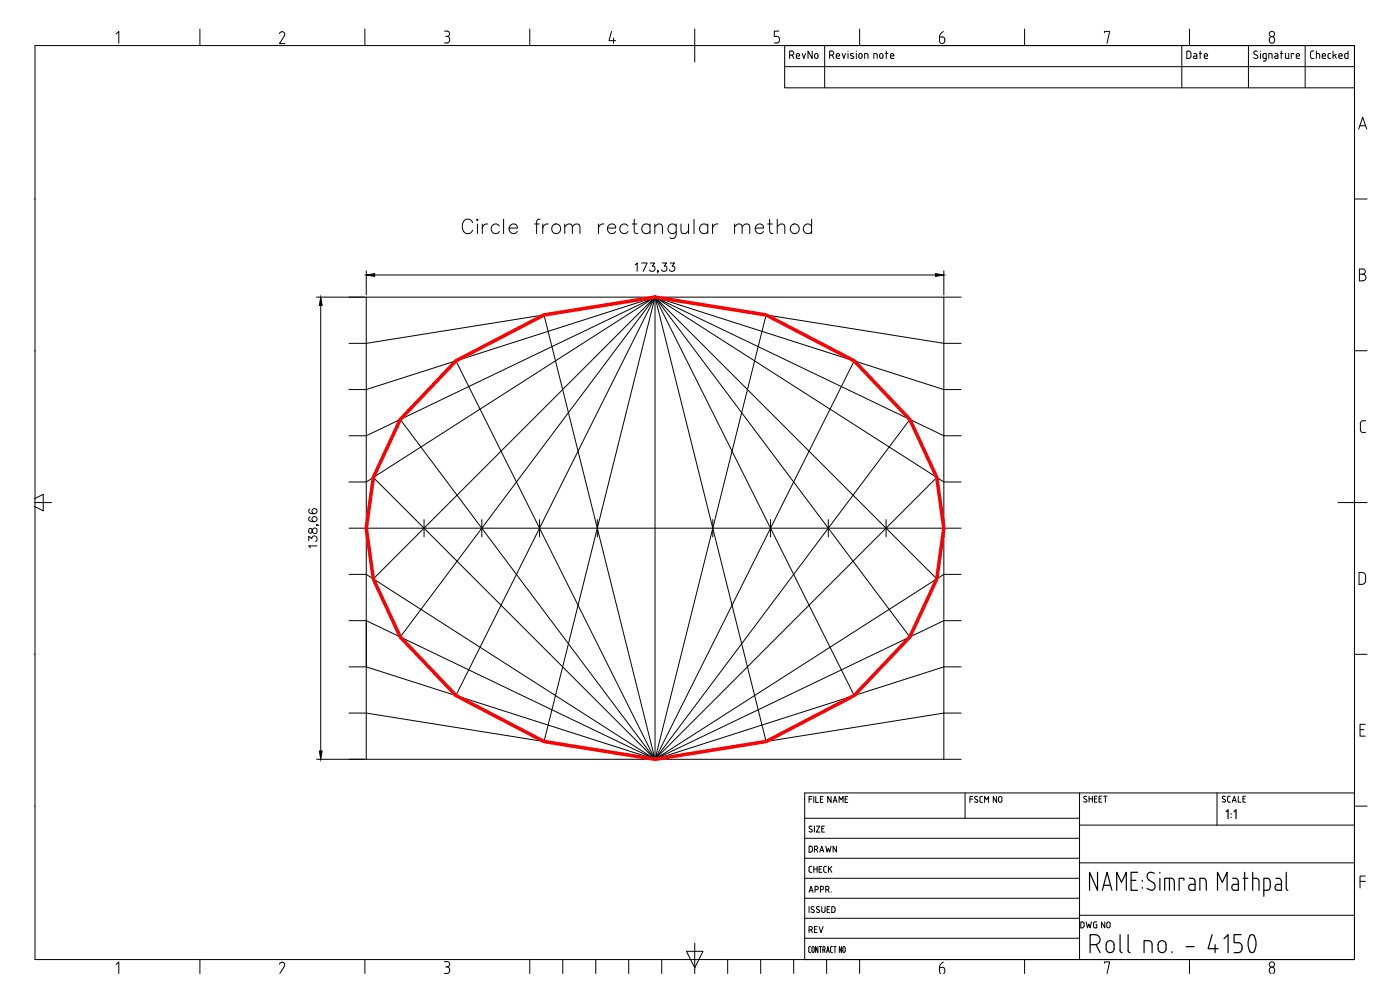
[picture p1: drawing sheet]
<svg xmlns="http://www.w3.org/2000/svg" width="420mm" height="297mm" viewBox="0 0 420 297" stroke-linecap="round" stroke-linejoin="round" font-family="sans-serif">
<defs><g id="words">
<text font-size="9.7" x="137.9" y="72.7">Circle from rectangular method</text>
<g font-size="5.3">
<text x="236" y="18.7">RevNo</text>
<text x="355.2" y="18.7">Date</text>
<text x="392.3" y="18.7">Checked</text>
</g>
<g font-size="4.9">
<text x="242" y="256.8">DRAWN</text>
<text x="242" y="262.8">CHECK</text>
<text x="242" y="281.2">REV</text>
<text x="323.5" y="279.8">DWG NO</text>
</g>
</g></defs>
<!-- layer: Title Block -->
<g fill="none" stroke="#000" stroke-width=".3">
<path d="M10.5 13.7h396v274.2h-396zM34.8 10.2l.9-.8v3.6M60 8.7v5M84.7 9.5l.7 .4-.1 .8M84.7 9.5l-.5 .2-.3 .4M85.4 10.7l-1.5 2.4h1.6M109.5 8.7v5M133.4 9.3h.8a.83 .83 0 0 1 .7 1.1 .83 .83 0 0 1-1.1 .5M134.2 10.9a1.01 1.01 0 0 1 .8 1 1.01 1.01 0 0 1-.8 1h-.8M159 8.7v5M183.5 9.4l-.7 2.8h1.9M184.1 11.4v1.6"/>
<path d="M208.5 8.7v9.9M232.4 12.9h.8M233.1 10.9a1.02 1.02 0 0 1 .9 1 1.02 1.02 0 0 1-.9 1M233.8 9.3h-1.4v1.6h.8M249 16.6h.6M249.6 16.5a.61 .61 0 0 0 .6-.6 .61 .61 0 0 0-.6-.6h-.6v2.2M249.7 16.6l.5 .9M251 16.5a.5 .5 0 0 1 .5-.5 .5 .5 0 0 1 .5 .5M251 16.6l.2 .9h.8M252 16.6v.2h-1M252.7 16l.5 1.5 .5-1.5M254.5 15.3v.1"/>
<path d="M254.5 16v1.5M256.1 16.2l-.6-.2-.3 .3 .2 .3 .8 .5-.1 .4-.9-.1M257 15.3v.1M257 16v1.5M257.7 16.5a.5 .5 0 0 1 .5-.5 .5 .5 0 0 1 .5 .5M257.8 16.6l-.1 .4a.5 .5 0 0 0 .5 .5 .5 .5 0 0 0 .5-.5M258 8.7v5M258.7 16.6v.4M259.5 17.5v-1.5l.9 .3 .1 1.2M263.2 16.5l-.2-.4-.8-.1v1.5M263.3 16.5v1M264 16.5a.5 .5 0 0 1 .5-.5 .5 .5 0 0 1 .5 .5"/>
<path d="M264 16.6v.4a.5 .5 0 0 0 .5 .5 .5 .5 0 0 0 .5-.5v-.4M265.8 16h.7M266 15.3v2.2M267.2 16.6l.2 .9h.9M267.2 16.5a.5 .5 0 0 1 .5-.5 .5 .5 0 0 1 .5 .5M268.3 16.6v.2h-1.1M281.9 12.3a.79 .79 0 0 0 .8 .8 .79 .79 0 0 0 .8-.8M282 11.1l1.3 .2 .3 1M282 11.1v1.2M283.1 9.5l-.9 .8-.2 .8M307.5 8.7v5M331.5 9.8v-.4h1.5l-.8 3.6"/>
<path d="M354.7 13.7h-119.2v6.3M357 8.7v5M374.7 13.7v12.7h17M377.4 15.4a.6 .6 0 0 0-.9 0 .6 .6 0 0 0 0 .8l.7 .4a.57 .57 0 0 1 .1 .8 .57 .57 0 0 1-.8 0l-.3-.1M378.3 15.3v.1M378.3 16v1.5M379.5 16l-.5 .5 .1 .8 .4 .2M379.5 16h.5v1.9l-.2 .3-.7 .1M379.5 17.5h.5M380.8 17.5v-1.5l.9 .3 .1 1.2M381.2 11.2a.9 .9 0 0 1 1.3 .8 .9 .9 0 0 1-1.3 .7l-.3-.9zM382.6 16l.7 .1 .2 .4"/>
<path d="M383.5 16.5v1l-.9-.2 .1-.5h.8M384.3 16h.7M384.5 15.3v2.2M385.8 16v1.3l.4 .2M386.8 16v1.5h-.6M388.3 16.3v-.3h-.8v1.5M389 16.5a.5 .5 0 0 1 .5-.5 .5 .5 0 0 1 .5 .5M389 16.6l.2 .9h.8M390 16.6v.2h-1M391.7 13.7h-37v12.7h20M391.7 13.7h14.8v12.7h-14.8zM235.5 20v6.4h12"/>
<path d="M235.5 20h171M247.5 20v6.4h107.2M407.8 38.7l1.2-3.5 1.2 3.5M408.1 37.7h1.7M10.3 59.7h.2M406.5 59.7h3.8M408 82.3h1M409 80.7a.79 .79 0 0 1 .8 .8 .79 .79 0 0 1-.8 .8M409 80.7h-1v3.6l1-.1a.98 .98 0 0 0 .9-.9 .98 .98 0 0 0-.9-1M10.3 105.2h.2M406.5 105.2h3.8M408.2 128.9a.9 .9 0 0 0 .9 .9h.7"/>
<path d="M408.3 127.1v1.8M409.1 126.2a.9 .9 0 0 0-.9 .9M409.2 126.2h.6M10.3 149.6l2.7-1.3v5l-2.7-1.4M10.3 150.8h5.2M401.5 150.8h8.8M407.9 171.8a1.52 1.52 0 0 1 1.9 .7v1.7l-.2 .7a1.69 1.69 0 0 1-1.7 .4zM10.3 196.3h.2M406.5 196.3h3.8M408.2 218.9h1.1M409.8 217.3h-1.6v3.6h1.6M242.8 239.8h.8"/>
<path d="M243.6 239h-.8v1.8M244.2 239v1.8M244.8 239v1.8h.8M246.2 239.8h.6M247 239h-.8v1.8h.8M249.4 239v1.8l-1-1.8v1.8M253.6 239.8h.6M254.4 239h-.8v1.8h.8M289.6 237.9v7.6M291.1 239.8h.8M291.9 239h-.8v1.8M292.9 239l.5 .1"/>
<path d="M292.9 239l-.4 .4 .8 .6M294.9 239l-.8 .2v1.1l.2 .4 .6 .1M299.1 239v1.8l-1-1.8v1.8M299.7 239.4a.5 .5 0 0 1 .5-.4 .5 .5 0 0 1 .5 .4M299.7 239.5v.8a.5 .5 0 0 0 .5 .4 .5 .5 0 0 0 .5-.4v-.8M324 237.9v50M326.1 239a.47 .47 0 0 0-.7-.1 .47 .47 0 0 0 0 .7l.6 .3a.5 .5 0 0 1 0 .8 .5 .5 0 0 1-.8-.2M326.8 239.7h1M326.8 238.9v1.8M327.8 238.9v1.8M328.5 239.7h.5M329.2 238.9h-.7v1.8h.7"/>
<path d="M329.8 239.7h.6M330.6 238.9h-.8v1.8h.8M331.2 238.9h1M331.7 238.9v1.8M365.2 237.9v9.7M367.6 239.9a.49 .49 0 0 1 0 .8 .49 .49 0 0 1-.8-.2M367.7 239a.46 .46 0 0 0-.7-.1 .46 .46 0 0 0 0 .7l.6 .3M368.9 238.9l-.4 .2-.1 1.1 .5 .5M368.9 238.9h.3M371.6 238.9v1.8h.8M373 239.7h.6M373.8 238.9h-.8v1.8h.8"/>
<path d="M406.5 237.9h-165v50M10.3 241.9h.2M241.5 257.5h82.5M241.5 251.5h82.5M241.5 245.5h82.5M242.8 249.5l.6 .2M243 248.6l.8 .6-.4 .4M243.2 247.9l-.4 .3 .2 .4M243.2 247.8l.5 .1M244.4 247.9v1.8M245 247.9h1l-1 1.8h1M246.6 248.7h.6"/>
<path d="M247.4 247.9h-.8v1.8h.8M250 240.8l.6-1.8 .6 1.8M250.2 240.3h.8M251.8 240.8v-1.8l.6 1 .6-1v1.8M293.2 240a.48 .48 0 0 1 0 .8 .48 .48 0 0 1-.7-.3M295.5 240.8v-1.8l.6 1 .6-1v1.8M324 258.9h82.5M324 247.6h82.5M368.9 240.7h.3M369.8 240.7l.6-1.8 .6 1.8M370 240.2h.8M406.5 241.9h3.8"/>
<path d="M241.5 275.5h82.5M241.5 269.5h82.5M241.5 263.5h82.5M242.8 267.7l.6-1.8 .6 1.8M242.8 272v1.8M243 267.2h.8M243.6 272.8l.6 .3a.49 .49 0 0 1 0 .7 .49 .49 0 0 1-.8-.2M244.3 272.1a.47 .47 0 0 0-.7 0 .47 .47 0 0 0 0 .7M244.6 266.9h.5M245.1 266.9a.5 .5 0 0 0 .5-.5 .5 .5 0 0 0-.5-.5h-.5v1.8M245.2 272.8l.6 .3a.49 .49 0 0 1 0 .7 .49 .49 0 0 1-.8-.2M245.9 272.1a.48 .48 0 0 0-.7 0 .48 .48 0 0 0 0 .7"/>
<path d="M246.2 266.9h.5M246.6 272v1.3a.5 .5 0 0 0 .5 .5 .5 .5 0 0 0 .5-.5v-1.3M246.7 266.9a.5 .5 0 0 0 .5-.5 .5 .5 0 0 0-.5-.5h-.5v1.8M247.8 266.9h.5M248.2 272.8h.6M248.3 265.9a.5 .5 0 0 1 .5 .5 .5 .5 0 0 1-.5 .5M248.3 265.9h-.5v1.8M248.4 266.9l.4 .8M249 272h-.8v1.8h.8M249.4 267.6v.1M249.6 272l.7 .1a1.21 1.21 0 0 1 .2 1.4l-.9 .3zM324 274.6h82.5"/>
<path d="M408.2 264.4h1.6M409.8 262.8h-1.6v3.6M34.8 289.4l.9-.8v3.5M60 287.9v4.2M84.7 288.7l.7 .4-.1 .8M84.7 288.7l-.5 .2-.3 .4M85.4 289.9l-1.4 2.2M109.5 287.9v4.2M133.4 288.5h.8M133.8 290.1h.4M134.2 288.5a.79 .79 0 0 1 .7 .8 .79 .79 0 0 1-.7 .8M134.2 290.1a1.01 1.01 0 0 1 .8 1 1.01 1.01 0 0 1-.8 1h-.8"/>
<path d="M159 287.9v4.2M168.9 287.9v4.2M178.8 287.9v4.2M188.7 287.9v4.2M198.6 287.9v4.2M206 285.4h5l-2.5 5zM208.5 283v9.1M218.4 287.9v4.2M228.3 287.9v4.2M238.2 287.9v4.2M241.5 281.5h82.5M243.3 284l-.6 .2v1.2l.2 .4h.4"/>
<path d="M243.7 285.3l.3 .5 .4-.5M243.7 285.3v-1.1l.3-.2 .3 .2 .1 1.1M245.5 284v1.8l-.7-1.8v1.8M245.9 284h.7M246.2 284v1.8M247 285h.3M247.3 285l.3-.3v-.5l-.6-.2v1.8M247.4 285l.2 .8M248.1 285.8l.4-1.8 .4 1.8M248.1 287.9v4.2M248.2 285.3h.6M249.3 285.4l.3 .4"/>
<path d="M249.3 284.5v.9M249.6 284l-.3 .4M249.6 285.8h.2M249.6 284h.2M250.2 284h.7M250.6 284v1.8M252.6 284v1.8l-.7-1.8v1.8M252.9 284.5l.2-.4h.4l.2 1.2M252.9 285.3l.4 .5 .3-.5M253 284.5v.8M258 287.9v4.2M282 290.3v1.4l.3 .4"/>
<path d="M282 290.3h.8M282.8 290.2a1.02 1.02 0 0 1 .8 .8 1.02 1.02 0 0 1-.4 1.1M283.1 288.7l-.9 .8-.2 .8M307.5 287.9v4.2M331.5 289v-.4h1.5l-.8 3.5M357 287.9v4.2M381.5 292.1a.92 .92 0 0 1-.5-1.4 .92 .92 0 0 1 1.4 0l.1 .9-.5 .5"/>
<circle cx="381.7" cy="10.2" r=".79"/>
<circle cx="381.7" cy="289.4" r=".79"/>
</g>
<g fill="none" stroke="#000" stroke-width=".36">
<path d="M368 243.5l.6-.5v2.6M369.5 244.1v.2M369.5 245.2v.1M370.4 243.5l.6-.5v2.6M329.4 261.7v5.4l-2.4-5.4v5.4M330.8 267.1l1.5-5.4 1.4 5.4M331.2 265.6h2.1M335.1 267.1v-5.4l1.5 3 1.4-3v5.4M339.5 264.1h1.4M341.4 261.7h-1.9v5.4h1.9M342.8 264.1v.3M342.8 266.2v.3"/>
<path d="M344.2 266.5l1.5 .6M346.4 262a1.28 1.28 0 0 0-1.9 .1 1.28 1.28 0 0 0 .3 1.9l1.3 .9a1.25 1.25 0 0 1 .5 1.2 1.25 1.25 0 0 1-.9 1M348.1 261.7v.3M348.1 263.5v3.6M349.5 267.1v-3.6h2.1a.96 .96 0 0 1 .8 1.1v2.5M351 263.5v3.6M355.3 264.1v-.6h-1.4v3.6M357 263.5h.8a.96 .96 0 0 1 .9 1.1v2.5h-1.2a.92 .92 0 0 1-.8-.9 .92 .92 0 0 1 .8-.9h1.2M360.1 267.1v-3.6h1.1a.96 .96 0 0 1 .8 1.1v2.5M365.4 267.1v-5.4l1.4 3 1.5-3v5.4M369.9 263.5h.9a.96 .96 0 0 1 .8 1.1v2.5h-1.2a.92 .92 0 0 1-.7-.9 .92 .92 0 0 1 .7-.9h1.2M373.1 263.5h1.4"/>
<path d="M373.5 261.7v5.4M375.9 263.5h1.1a.96 .96 0 0 1 .9 1.1v2.5M375.9 261.7v5.4M379.3 267.1h1.1a.99 .99 0 0 0 .8-1v-1.5a.96 .96 0 0 0-.8-1.1h-1.1v5.4M382.9 263.5h.8M383.7 263.5a.96 .96 0 0 1 .9 1.1v2.5h-1.2a.92 .92 0 0 1-.8-.9 .92 .92 0 0 1 .8-.9h1.2M386 261.7v4.8l.5 .6M327.2 283.4h1.5M328.7 280.4a1.49 1.49 0 0 1 1.4 1.5 1.49 1.49 0 0 1-1.4 1.5M328.7 280.4h-1.5v5.4M329 283.4l1.2 2.4M332.5 282.5a1.2 1.2 0 0 1 1.2-.1 1.2 1.2 0 0 1 .7 1v1.2a1.2 1.2 0 0 1-1.2 1.2 1.2 1.2 0 0 1-1.2-1.2v-1.5z"/>
<path d="M336.2 280.4v4.8l.1 .5 .5 .1M338.5 285.2l.2 .5 .4 .1M338.6 280.4v4.8M343.4 285.8v-3.6l1.6 .1 .5 .4 .2 .6 .1 2.5M348.1 282.5a1.2 1.2 0 0 1 1.2-.1 1.2 1.2 0 0 1 .7 1v1.2a1.2 1.2 0 0 1-1.2 1.2 1.2 1.2 0 0 1-1.2-1.2v-1.5zM351.8 285.5v.3M356 284h2.4M363.8 280.4l-1.2 4.2h3M364.7 283.4v2.4M367.4 281.6l1.2-1.2v5.4M372.5 280.4h-2.1v2.5l1.2-.1a1.53 1.53 0 0 1 1.2 1.5 1.53 1.53 0 0 1-1.2 1.5h-1.2M375.3 280.6l.7-.1a4.1 4.1 0 0 1 0 5.3h-.5a4.4 4.4 0 0 1-.2-5.2z"/>
</g>
<!-- layer: 0 -->
<g fill="none" stroke="#000" stroke-width=".3">
<path d="M190.6 79.4l.6-.5v2.5M192.5 78.9h1.7l-1.2 2.5M195.2 78.9h1.3l-.7 1a.83 .83 0 0 1 .6 1.3 .83 .83 0 0 1-1.5-.3M198.7 78.9h1.4l-.8 1a.84 .84 0 0 1 .6 1.3 .84 .84 0 0 1-1.4-.3M201.1 78.9h1.3l-.7 1a.83 .83 0 0 1 .6 1.3 .83 .83 0 0 1-1.4-.3M95 89.2h14.3M96.3 91.7v133.6M104.7 89.2h178.6v138.6h-173.4v-138.6M109.9 81.3v7.2M112.4 82.5h168.4M163.3 94.5l33.3 133.3-59.8-119.5M196.6 89.2v138.6"/>
<path d="M197.5 81.3h-.2h.2l-.2 .6M229.9 94.5l-33.3 133.3 59.8-119.5M283.3 89.2h5.1M283.3 81.3v7.2M104.7 103h5.2l86.7-13.8-86.7 27.7h-5.2M288.4 103h-5.1l-86.7-13.8 86.7 27.7h5.1M104.7 130.7h5.2l86.7-41.5-86.7 55.4h-5.2M120.1 125.9l76.5 101.9-84.6-84.5M273.1 125.9l-76.5 101.9 84.5-84.5M288.4 130.7h-5.1l-86.7-41.5 86.7 55.4h5.1M92.8 158.7a.81 .81 0 0 0 .4 1.3l.4-.4a.9 .9 0 0 1 .4-1 .9 .9 0 0 1 1 .1l.2 .8-.3 .5a.93 .93 0 0 1-1-.1 .93 .93 0 0 1-.3-1 .49 .49 0 0 0-.8-.2zM93 155.1a.74 .74 0 0 0-.2 1.1 1.41 1.41 0 0 0 2.4-.5 .78 .78 0 0 0-.9-.7 .78 .78 0 0 0-.7 .7 .78 .78 0 0 0 .7 .8"/>
<path d="M93 152.7a.71 .71 0 0 0-.2 1.1 1.42 1.42 0 0 0 2.4-.5 .77 .77 0 0 0-.8-.7 .77 .77 0 0 0-.8 .7 .77 .77 0 0 0 .7 .8M95 157.5v.2v-.2l.6 .2M104.7 158.5h183.7M127.3 155.9v5.2M144.6 155.9v5.2M161.9 155.9v5.2M179.3 155.9v5.2M213.9 155.9v5.2M231.3 155.9v5.2M248.6 155.9v5.2M265.9 155.9v5.2M283.3 155.9v5.2"/>
<path d="M92.7 162.2v-1.3l.9 .7a.83 .83 0 0 1 1.3-.6 .83 .83 0 0 1-.2 1.5M95.2 163.8h-2.5l.4 .6M104.7 172.3h5.2l86.7 55.5-86.7-41.6v13.9l86.7 27.7-86.7-13.8h-5.2M112 173.7l84.6-84.5-76.5 101.9M281.1 173.7l-84.5-84.5 76.5 101.9M288.4 172.3h-5.1l-86.7 55.5 86.7-41.6h5.1M104.7 186.2h5.2M104.7 200.1h5.2M136.8 208.7l59.8-119.5-33.3 133.3M256.4 208.7l-59.8-119.5 33.3 133.3M288.4 200.1h-5.1l-86.7 27.7 86.7-13.8h5.1M95 227.8h14.9"/>
<path d="M283.3 227.8h5.1"/>
</g>
<path d="M136.8 108.3l26.5-13.8 33.3-5.3 33.3 5.3 26.5 13.8 16.7 17.6 8 17.4 2.2 15.2-2.2 15.2-8 17.4-16.7 17.6-26.5 13.8-33.3 5.3-33.3-5.3-26.5-13.8-16.7-17.6-8.1-17.4-2.1-15.2 2.1-15.2 8.1-17.4z" fill="none" stroke="#f00" stroke-width="1.1"/>
<path d="M96.3 89.2l.4 2.5h-.9zM109.9 82.5l2.5-.4v.8zM280.8 82.1l2.5 .4-2.5 .4zM95.8 225.3h.9l-.4 2.5z" fill="#000" stroke="#000" stroke-width=".3"/>
<use href="#words"/>
</svg>
